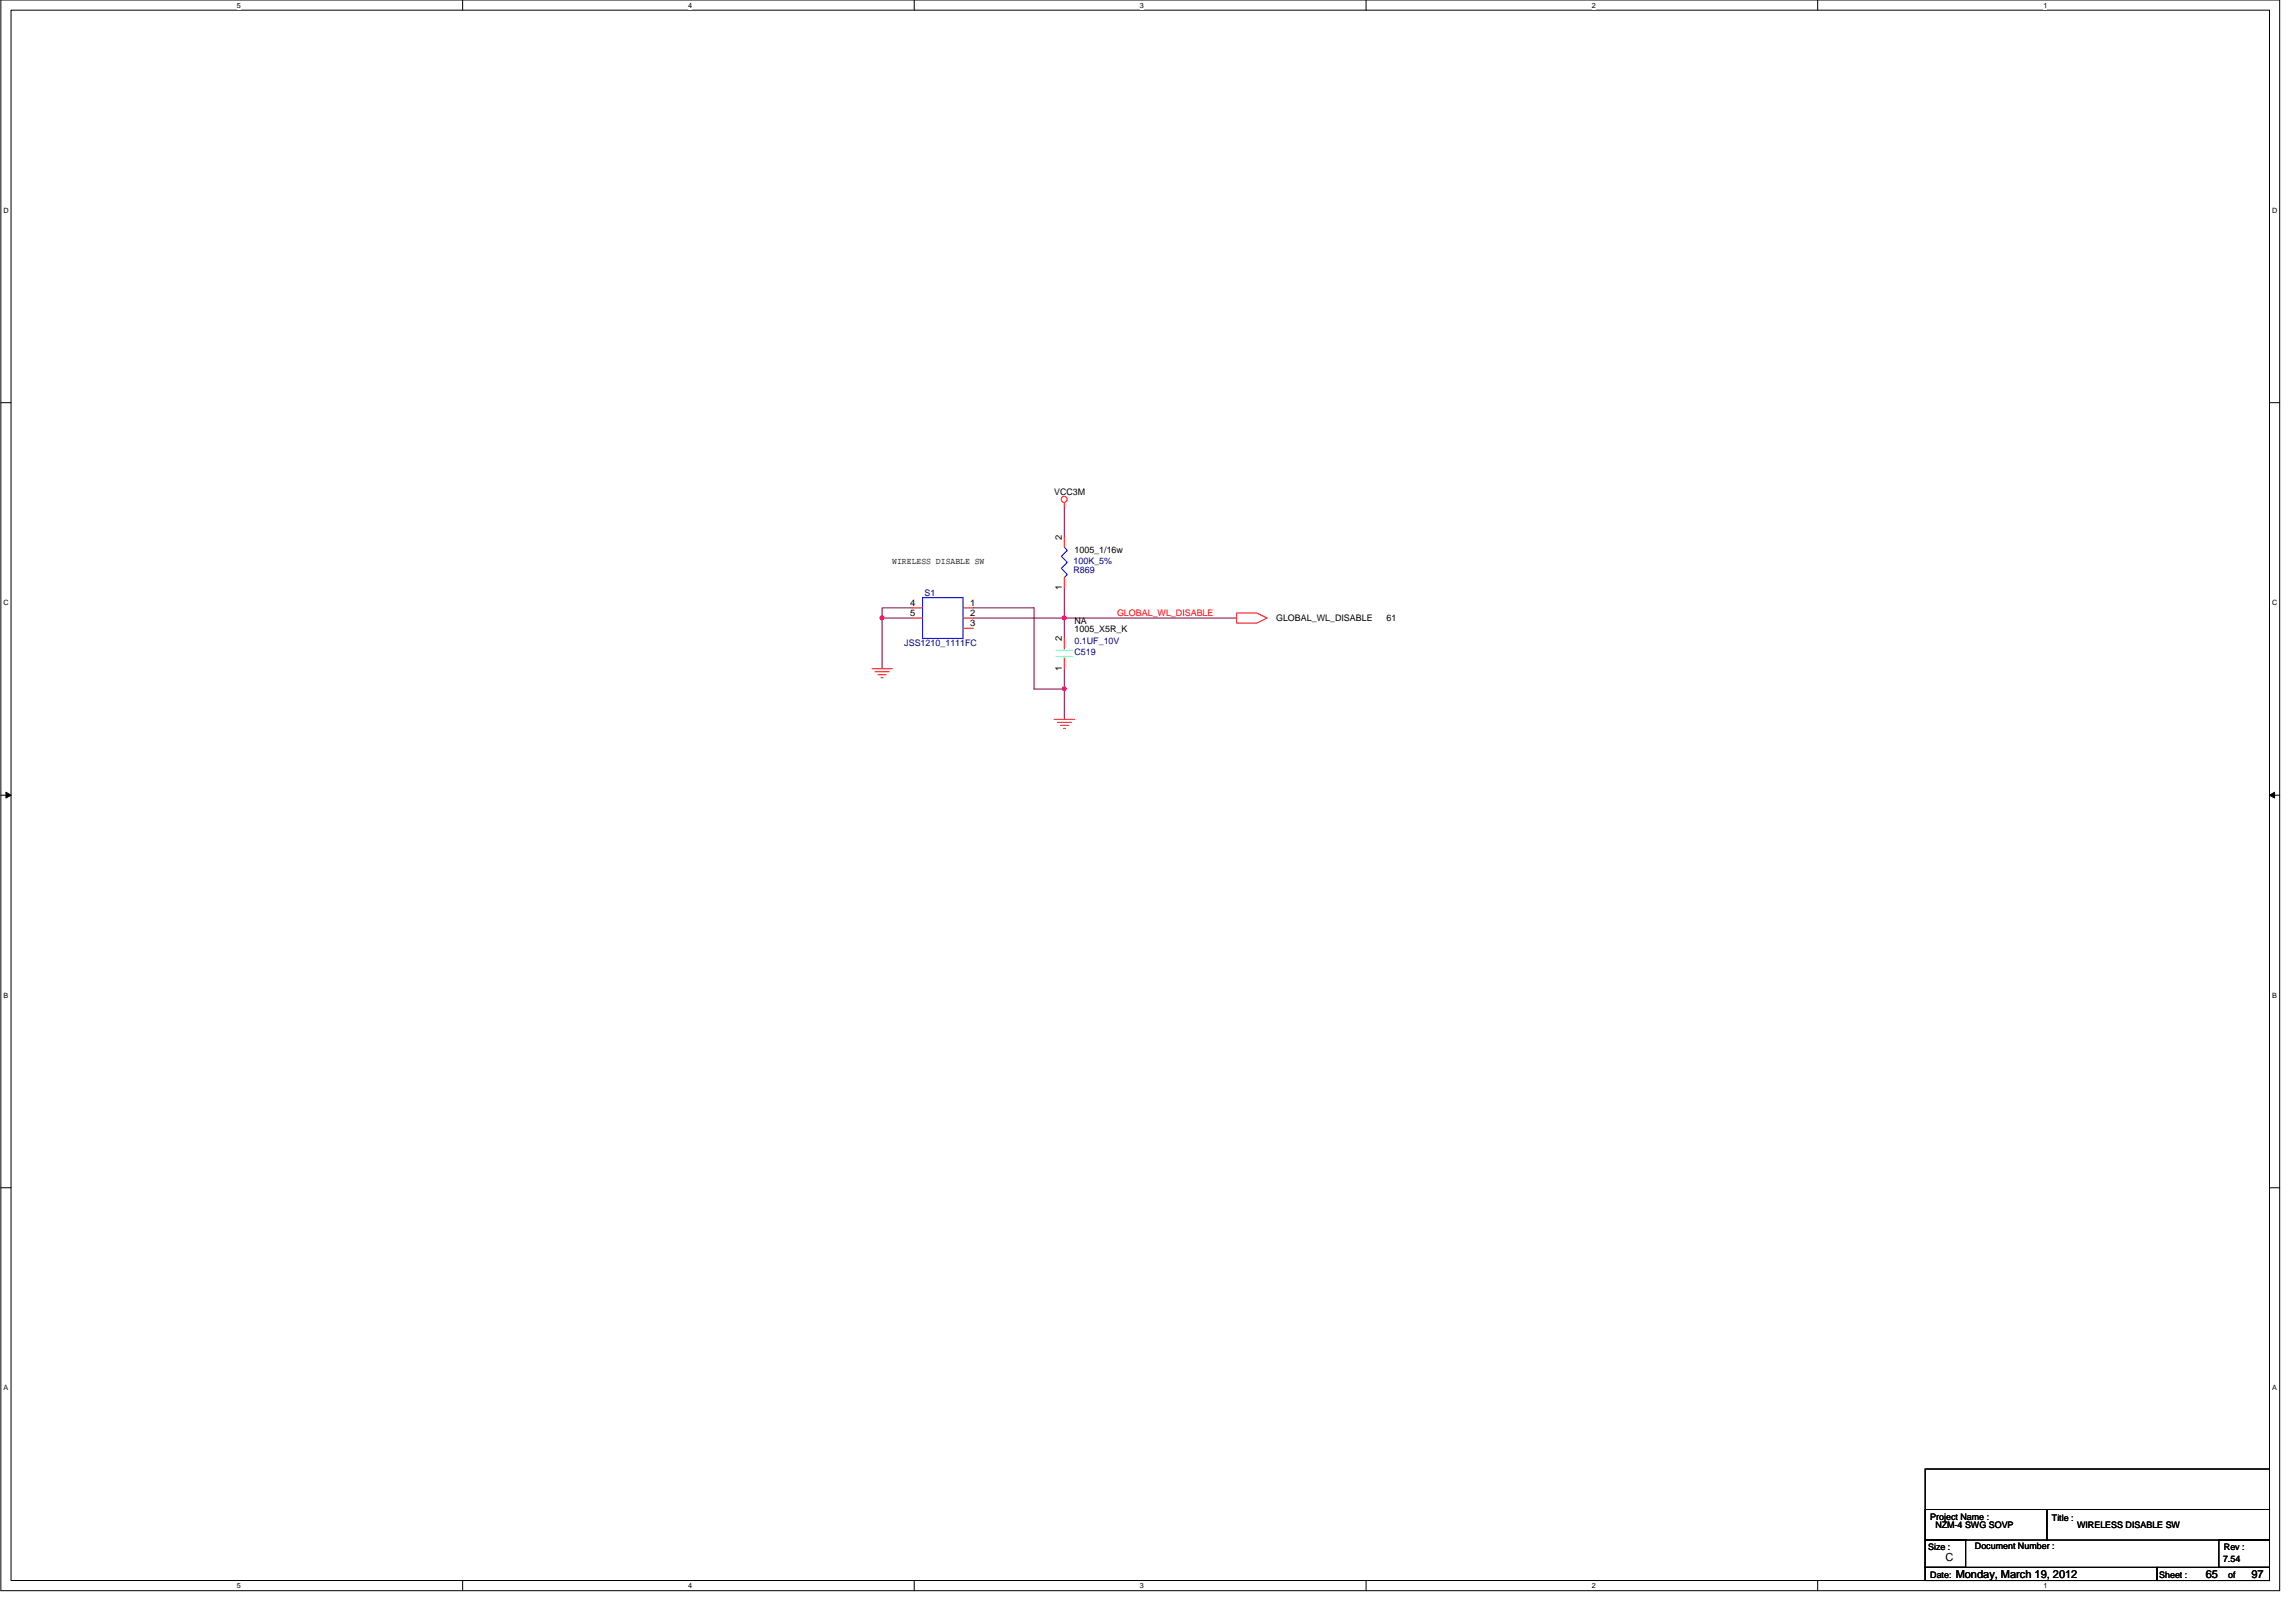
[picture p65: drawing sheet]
<svg xmlns="http://www.w3.org/2000/svg" width="420mm" height="297mm" viewBox="0 0 420 297" stroke-linecap="round" stroke-linejoin="round" font-family="sans-serif">
<defs><g id="words">
<g font-size="2">
<text x="356.2" y="285.6">C</text>
<text x="358" y="288.8">Monday, March 19, 2012</text>
<text x="403.8" y="288.8">65</text>
<text x="412.2" y="288.8">97</text>
</g>
<g font-size="1.7">
<text x="193" y="90.5">VCC3M</text>
<text x="194.4" y="98.8" transform="rotate(-90 194.4 98.8)">2</text>
<text x="196.7" y="101.3">1005_1/16w</text>
<text x="163.4" y="103.3">WIRELESS DISABLE SW</text>
<text x="194.4" y="108" transform="rotate(-90 194.4 108)">1</text>
<text x="166.6" y="110.8">4</text>
<text x="166.6" y="112.7">5</text>
<text x="177.6" y="110.8">1</text>
<text x="177.6" y="112.7">2</text>
<text x="233.6" y="113.7">GLOBAL_WL_DISABLE</text>
<text x="253.8" y="113.7">61</text>
<text x="177.6" y="114.6">3</text>
<text x="194.4" y="117.3" transform="rotate(-90 194.4 117.3)">2</text>
<text x="196.7" y="115.7">1005_X5R_K</text>
<text x="196.7" y="114.2">NA</text>
<text x="194.4" y="122.8" transform="rotate(-90 194.4 122.8)">1</text>
<text x="353.4" y="278.1">Project Name :</text>
<text x="354.3" y="279.6">NZM-4 SWG SOVP</text>
<text x="375.7" y="278.3">Title :</text>
<text x="380.3" y="279.6">WIRELESS DISABLE SW</text>
<text x="353" y="283.7">Size :</text>
<text x="361.6" y="283.5">Document Number :</text>
<text x="407" y="285.9">7.54</text>
<text x="407.1" y="283.7">Rev :</text>
<text x="353.4" y="288.7">Date:</text>
<text x="395.3" y="288.7">Sheet :</text>
<text x="407.9" y="288.7">of</text>
</g>
<g font-size="1.7" fill="#000080">
<text x="196.5" y="104.9">R869</text>
<text x="196.5" y="103.3">100K_5%</text>
<text x="169.3" y="109.1">S1</text>
<text x="165.6" y="118.3">JSS1210_1111FC</text>
<text x="196.7" y="119.8">C519</text>
<text x="196.7" y="117.9">0.1UF_10V</text>
</g>
<text font-size="1.7" fill="#f00" x="204.5" y="112.7">GLOBAL_WL_DISABLE</text>
<g font-size="1.3">
<text x="43.3" y="1.4">5</text>
<text x="126" y="1.4">4</text>
<text x="208.7" y="1.4">3</text>
<text x="291.4" y="1.4">2</text>
<text x="374.1" y="1.4">1</text>
<text x=".6" y="38.9">D</text>
<text x="416" y="38.9">D</text>
<text x=".6" y="110.8">C</text>
<text x="416" y="110.8">C</text>
<text x=".6" y="182.6">B</text>
<text x="416" y="182.6">B</text>
<text x=".6" y="254.5">A</text>
<text x="416" y="254.5">A</text>
<text x="43.3" y="290.7">5</text>
<text x="126" y="290.7">4</text>
<text x="208.7" y="290.7">3</text>
<text x="291.4" y="290.7">2</text>
<text x="374.1" y="290.7">1</text>
</g>
</g></defs>
<path d="M.2 0h417.2v291.1h-417.2zM2 1.9h413.5v287.4h-413.5z" fill="none" stroke="#000" stroke-width=".18"/>
<g fill="#fff">
<path d="M43.3 .2h.8v1.5h-.8z"/>
<path d="M43.3 289.5h.8v1.5h-.8z"/>
</g>
<path d="M84.7 0v1.9M84.7 289.3v1.8" fill="none" stroke="#000" stroke-width=".18"/>
<g fill="#fff">
<path d="M126 .2h.7v1.5h-.7z"/>
<path d="M126 289.5h.7v1.5h-.7z"/>
</g>
<path d="M167.4 0v1.9M167.4 289.3v1.8" fill="none" stroke="#000" stroke-width=".18"/>
<g fill="#fff">
<path d="M208.7 .2h.7v1.5h-.7z"/>
<path d="M208.7 289.5h.7v1.5h-.7z"/>
</g>
<path d="M250.1 0v1.9M250.1 289.3v1.8" fill="none" stroke="#000" stroke-width=".18"/>
<g fill="#fff">
<path d="M291.4 .2h.7v1.5h-.7z"/>
<path d="M291.4 289.5h.7v1.5h-.7z"/>
</g>
<path d="M332.8 0v1.9M332.8 289.3v1.8" fill="none" stroke="#000" stroke-width=".18"/>
<g fill="#fff">
<path d="M374.1 .2h.7v1.5h-.7z"/>
<path d="M374.1 289.5h.7v1.5h-.7z"/>
<path d="M.6 37.8h1v1.4h-1z"/>
<path d="M416 37.8h.9v1.4h-.9z"/>
<path d="M.6 109.6h1v1.5h-1z"/>
<path d="M416 109.6h.9v1.5h-.9z"/>
</g>
<path d="M.2 73.7h1.8M415.5 73.7h1.9" fill="none" stroke="#000" stroke-width=".18"/>
<g fill="#fff">
<path d="M.6 181.4h.9v1.5h-.9z"/>
<path d="M416 181.4h.8v1.5h-.8z"/>
</g>
<path d="M.2 145.5h1.8M415.5 145.5h1.9" fill="none" stroke="#000" stroke-width=".18"/>
<path d="M1.1 145l.9 .5-.9 .5zM415.5 145.5l.9-.5v1z" fill="#000" stroke="#000" stroke-width=".18"/>
<g fill="#fff">
<path d="M.6 253.3h.8v1.5h-.8z"/>
<path d="M416 253.3h.8v1.5h-.8z"/>
</g>
<path d="M.2 217.4h1.8M415.5 217.4h1.9M352.5 276.3h22.2v5.6h-22.2zM352.5 268.9h63v20.4h-63zM374.7 276.3h40.8v5.6h-40.8zM352.5 281.9h7.4v5h-7.4zM352.5 286.9h42.4v2.4h-42.4zM394.9 286.9h20.6v2.4h-20.6zM406.2 281.9h9.3v5h-9.3z" fill="none" stroke="#000" stroke-width=".18"/>
<path d="M194.8 92.7v5.6M161.5 113.1v9.3M161.5 113.1h5.5M167 111.3h-5.5v1.8M178.2 113.1h16.6v3.7M178.2 111.3h11.1v14.8h5.5M194.8 107.6v5.5h31.6M194.8 122.4v3.7M194.8 126.1v5.6" fill="none" stroke="#800040" stroke-width=".18"/>
<g fill="#f0f" stroke="#f0f" stroke-width=".18">
<circle cx="161.5" cy="113.1" r=".37"/>
<circle cx="194.8" cy="113.1" r=".37"/>
<circle cx="194.8" cy="126.1" r=".36"/>
</g>
<g fill="none" stroke="#f00" stroke-width=".18">
<path d="M194.8 92v.7M194.8 98.3v1.8M167 111.3h1.9M167 113.1h1.9M176.3 111.3h1.9M176.3 113.1h1.9M176.3 115h1.9M194.8 116.8v1.9M194.8 105.7v1.9M226.4 112.2h3.7l1.8 .9-1.8 .9h-3.7zM159.6 122.4h3.8M160.2 122.9h2.6"/>
<path d="M160.7 123.5h1.5M161.3 124h.4M193 131.7h3.7M193.6 132.2h2.6M194.1 132.8h1.5M194.7 133.3h.4M194.8 120.5v1.9"/>
<circle cx="194.8" cy="91.4" r=".55"/>
</g>
<path d="M193.4 119h2.9M194.8 118.7v.3M193.4 120.1h2.9M194.8 120.1v.4" fill="none" stroke="#00ff80" stroke-width=".18"/>
<path d="M168.9 109.4h7.4v7.4h-7.4zM194.8 100.1l.6 .6-1.1 1.1 1.1 1.1-1.1 1.1 1.1 1.2-.6 .5" fill="none" stroke="#00f" stroke-width=".18"/>
<use href="#words"/>
</svg>
